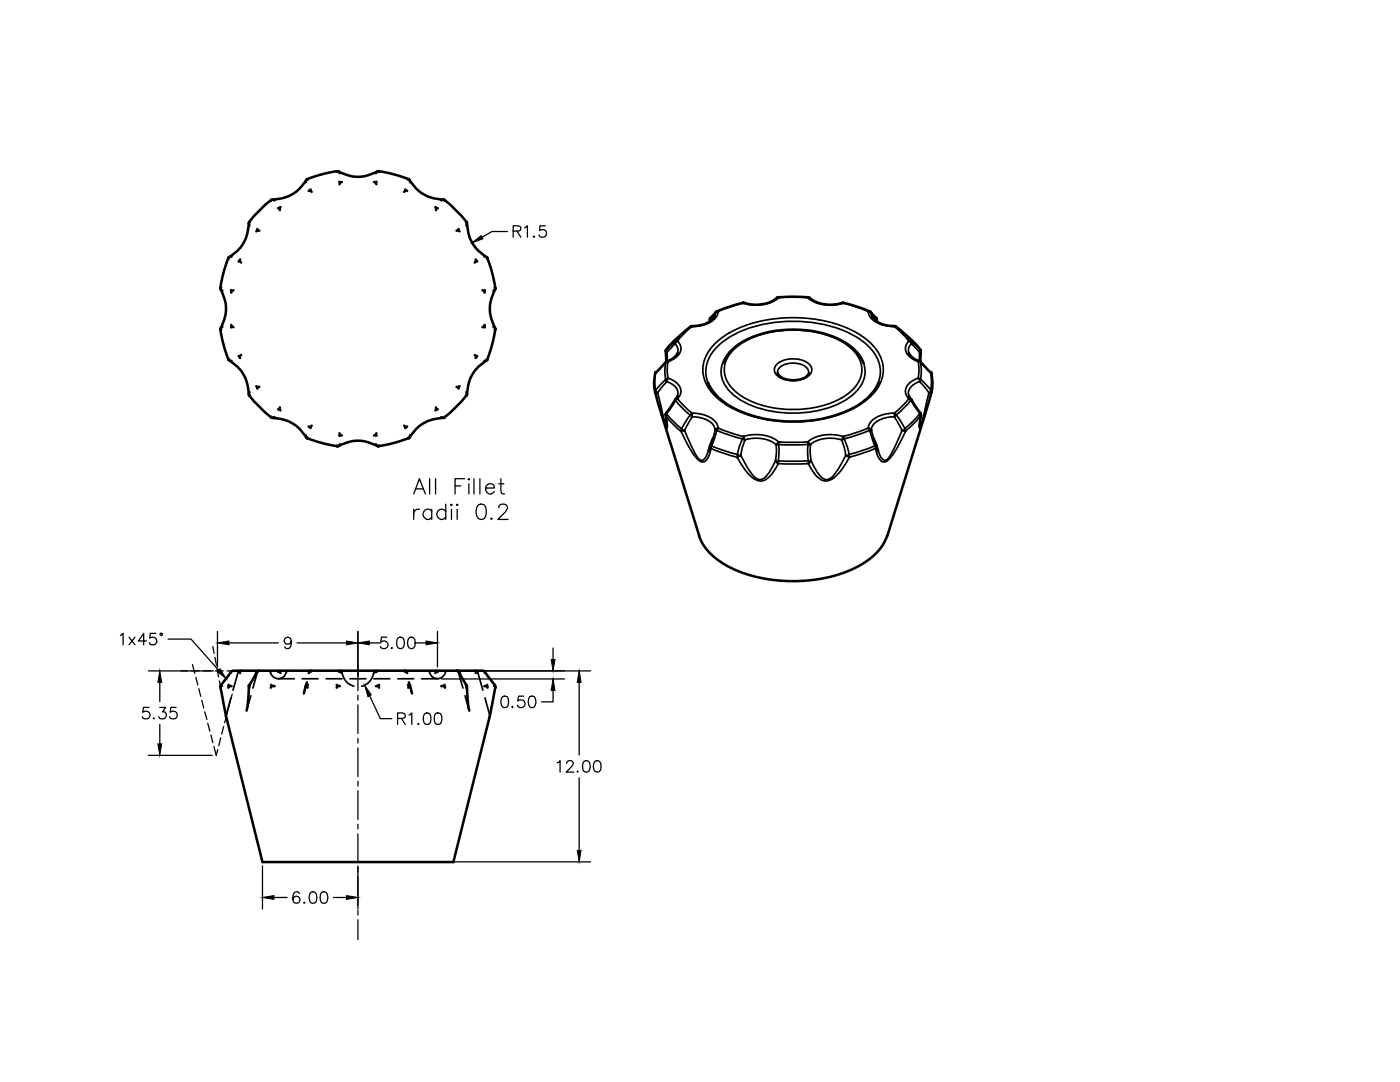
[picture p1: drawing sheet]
<svg xmlns="http://www.w3.org/2000/svg" width="279mm" height="216mm" viewBox="0 0 279 216" stroke-linecap="round" stroke-linejoin="round" font-family="sans-serif">
<!-- layer: MD_Visible -->
<g fill="none" stroke="#000" stroke-width=".51">
<path d="M54.1 39.9a24.4 24.4 0 0 0-4.4 4.5l.1 .6M54.1 39.9l.1-.1-.1 .3M54.2 39.8l.6 .2M61.1 35.9a7.9 7.9 0 0 1-6.8 3.9M61.2 35.8h.2M61.3 35.7l-.3 .7M61.9 38l-.3 .1M61.9 38l.3 .3M62 37.8l-.1 .2M67.3 34.1a27.7 27.7 0 0 0-6 1.7M67.3 34.1l.5 .5M67.4 34.2l-.2 .1"/>
<path d="M67.5 34.2a7.6 7.6 0 0 0 7.9 0M67.7 36.3l.2 .1M68.2 36.3l-.3 .1-.2 .4M74.6 36.3l.3 .1M74.9 36.4l.2 .4M75.2 36.3l-.3 .1M75.5 34.2l-.5 .4M75.5 34.1a27.7 27.7 0 0 1 6 1.7M75.6 34.1l-.1 .1 .2 .1M80.9 37.8l.1 .2M81.3 38.1l-.3-.1-.3 .3M81.4 35.8h.3"/>
<path d="M81.6 35.7l.2 .7M81.7 35.9a7.9 7.9 0 0 0 6.9 3.9M88.6 39.8l-.5 .2M88.7 39.9a27.7 27.7 0 0 1 4.4 4.4M88.7 39.9l-.1-.1 .1 .3M44 57.6l.4 .4M44 57.7a7.6 7.6 0 0 1 0 7.8M44.1 57.4l-.1 .2v-.1M45.6 51.4v.2M46.1 57.9l.1 .2M46.2 51.2l-.6 .2a24.6 24.6 0 0 0-1.6 6M46.6 57.9l-.4 .2v.3"/>
<path d="M47.8 52l.3 .4M47.9 51.8l-.3 .4M49.7 44.5a7.9 7.9 0 0 1-4 6.8M49.9 44.3l-.2 .1M51.3 45.9l-.1 .3M51.3 45.9l.4 .1M51.4 45.7l-.1 .2M55.8 41.5l.1 .4M55.8 41.5h-.3M56 41.3l-.2 .2M86.9 41.3l.2 .2M87.1 41.5l-.1 .4"/>
<path d="M87.1 41.5h.2M91.1 46l.4-.1 .2 .3M91.5 45.7v.2M93 44.3l.2 .1M93.1 44.3v.7M93.2 44.5a7.9 7.9 0 0 0 3.9 6.8M94.9 51.8l.2 .2M95.1 52l-.3 .4M95.1 52l.1 .2M96.3 57.9l.4 .2v.3M96.7 51.2l.5 .2M96.7 57.9v.2"/>
<path d="M97.2 51.5a27.7 27.7 0 0 1 1.6 5.9M97.3 51.4h-.1v.2M98.7 57.4l.2 .2M98.9 57.7a7.6 7.6 0 0 0 0 7.8M98.9 57.5l-.4 .5M155.2 59.3l.2 .1M155.2 59.3l3.1-.1 3.1 .1M155.2 59.3a6.8 6.8 0 0 1-6.8 1.1M161.4 59.3l-.2 .1M161.4 59.3a6.8 6.8 0 0 0 6.8 1.1l2.8 .8 2.7 1M44 65.8v-.2l.1 .2M44 65.7a26.4 26.4 0 0 0 1.6 6.2l.6 .1"/>
<path d="M44.4 65.2l-.4 .4M45.6 71.6v.3M45.7 71.9a7.9 7.9 0 0 1 4 6.9M46.2 64.8v.3M46.6 65.3l-.4-.2-.1 .2M47.6 71l.2 .2M48.1 70.8l-.3 .4 .1 .2M49.7 78.9v-.1l.2 .1M49.7 78.9a27.7 27.7 0 0 0 4.4 4.4M49.8 78.2l-.1 .6M51.2 77.1l.1 .2M51.7 77.2l-.4 .1 .1 .2"/>
<path d="M91.1 77.2l.4 .1M91.5 77.3v.2M91.7 77.1l-.2 .2M93.1 78.2l.1 .6-.2 .1M93.1 78.9a27.7 27.7 0 0 1-4.4 4.4M93.2 78.8l-.1 .1M94.8 70.8l.3 .4-.2 .2M95.2 71l-.1 .2M96.7 65.1l-.4 .2M96.7 65.1v.2M96.7 64.8v.3M97.1 71.9a7.9 7.9 0 0 0-3.9 6.9"/>
<path d="M97.2 71.6v.3M97.3 71.8l-.6 .2M98.5 65.2l.4 .4M98.8 65.7a27.7 27.7 0 0 1-1.6 6M98.9 65.8v-.2l-.2 .2M130.7 78.3l.1-.1 .4 .2M130.7 78.3l8.8 28.6M130.8 74.4l-.1 .2a8.3 8.3 0 0 0 0 3.7M130.8 77.9v.3M132.9 75.7h.1M133 69.7l-.1 .2M133.1 70.3l-.2-.4 .1 2.3"/>
<path d="M133.4 75.5a.43 .43 0 0 0-.3 .7M133.4 72.2l-.4-.1-.1 .2M134.8 68.2h.1M134.8 79.7l-1.9 2.9h.1M134.8 79.7v.2M135.2 79l-.4 .7M135.2 70.5a3.4 3.4 0 0 1-2.2 1.6l-2.2 2.3M135.3 79.6l-.5 .1M135.3 68.1l-.5 .1-.1 .4M138.1 65.2h-.3l-2.5 2.1-2.4 2.5M141.3 76.3a10.8 10.8 0 0 0 5.9 5.5 27.4 27.4 0 0 0 24.3-1.1 10.3 10.3 0 0 0 3.9-4.4M141.7 63.6l-.1 .6"/>
<path d="M142.6 63a4.2 4.2 0 0 1-3.8 2l-.8 .1M142.8 62.3l-1.1 1.2v.3M143.4 62.2a.45 .45 0 0 0-.7 .3M144.3 72.4a10.5 10.5 0 0 1 7.1-5.6 22.2 22.2 0 0 1 17.6 1.8 8.1 8.1 0 0 1 3.4 3.8M148.4 60.4v.1M148.4 60.4l-2.8 .8-2.6 1M155.2 74.5a3 3 0 0 0 3.1 1.4 3 3 0 0 0 3.1-1.4M168.2 60.4l.1 .1M173.3 62.2a.45 .45 0 0 1 .6 .3M173.8 62.3l1.1 1.2v.3M174 63a4.2 4.2 0 0 0 3.8 2l.9 .1M175 63.6v.6"/>
<path d="M178.7 65.1l-.2 .1M178.7 65.1l3.3 2.8 1.7 1.9M181.4 79.6l.4 .1M181.4 68.1l.4 .1 .1 .4M181.4 79l.5 .7M181.4 70.5a3.4 3.4 0 0 0 2.2 1.6l2.3 2.3M181.8 79.7l2 2.9M181.8 79.7v.2M181.8 68.2h.1M183.3 75.5a.43 .43 0 0 1 .3 .7M183.3 72.2l.3-.1 .2 .2M183.5 70.3l.3-.4-.1 2.3"/>
<path d="M183.6 69.7l.2 .2M183.8 75.7h-.2M185.8 74.4l.1 .2a9.9 9.9 0 0 1-.6 5.8l-8.2 26.5M185.8 77.9l.1 .3M185.9 78.3v-.1l-.5 .2M54.1 83.2l.1 .2M54.3 83.4a7.9 7.9 0 0 1 6.8 3.9M54.8 83.2l-.7 .1M55.5 81.7h.3M55.9 81.3l-.1 .4 .2 .2M61 86.8l.2 .6h.2M61.2 87.4l.1 .1"/>
<path d="M61.3 87.4a27.7 27.7 0 0 0 6 1.6M61.6 85.1l.3 .1M61.9 85.2l.1 .2M62.2 84.9l-.3 .3M67.4 89l-.1 .1M67.5 89a7.6 7.6 0 0 1 7.9 0M67.7 86.5l.2 .3M67.8 88.7l-.4 .3-.2-.1M67.9 86.8l.3 .1M67.9 86.8l-.2 .1M74.9 86.8l.3 .1M75 88.7l.6 .4"/>
<path d="M75.1 86.5l-.2 .3-.3 .1M75.7 88.9l-.2 .1M80.7 84.9l.3 .3M81 85.2l-.1 .2M81.3 85.1l-.3 .1M81.5 87.4a27.7 27.7 0 0 1-6 1.6M81.7 87.4l-.1 .1M81.8 86.8l-.1 .6h-.3M87 81.3l.1 .4-.2 .2M87.3 81.7h-.2M88.1 83.2l.6 .1M88.6 83.4a7.9 7.9 0 0 0-6.9 3.9"/>
<path d="M88.7 83.2l-.1 .2M132.9 82.6v.4M132.9 82.8l.2 2.3M136 85.6l.1 .3h.5M136.1 85.9l-.2 .1M138 82.8l.1 .4M138 82.8h-.2M138.1 82.5l-.1 .3M141.7 88.9l-.3 1.2M142 89l-.3 .1M142.3 87.5l-.6 1.4 .2 .6M143 85.7l.1 .2"/>
<path d="M143.4 85.4l-.7 .4M147.2 90.7l.1 .3 .5-.1M147.3 91l-.2 .2M148.4 87.1v.4M148.4 87.5l.2 .3M148.4 87.5l-.3 .1M154.8 91.9l.5 .6M155.2 88.5l.2 .2M155.3 92l-.2 .2M155.4 88.2l-.5 .6M161.2 88.2l.2 .3M161.4 88.5l.3 .3"/>
<path d="M161.4 88.5l-.1 .2M161.6 92.2l-.3 .3M161.9 91.9l-.3 .3-.3-.2M168.2 87.5l.3 .1M168.3 87.1l-.3 .7M168.8 90.9l.5 .1 .2 .2M169.5 90.7l-.2 .3M173.3 85.4l.4 .3M173.7 85.7l.2 .1M173.7 85.7l-.1 .2M174.4 87.5l.5 1.4v.2M174.6 89l.3 .1-.2 .4"/>
<path d="M174.9 88.9l.4 1.2M178.5 82.5a.46 .46 0 0 1 0 .7M178.7 82.8h.2M180 85.9h.6l.1 .1M180.6 85.6v.3M183.6 82.6h.2l-.1 .4M183.8 82.8l-.3 2.3M139.5 106.9a12.2 12.2 0 0 0 7.2 6.8 30.4 30.4 0 0 0 24.5-.6 11.6 11.6 0 0 0 5.8-6.2M44 137.1l1.1 5.9M44.1 136.7l-.1 .5M45.6 136.7v.2M46.2 136.9h-.6v.3"/>
<path d="M47.8 134l-.2 .1M48.1 133.8h-1.5l-.4 .2-2.1 2.8M49.9 136.7l-.2 .2 .1 .3M51.3 134l-1.6 2.9-.2 2.6-.3 2.3M51.7 133.8h-3.6l-.3 .2 .1 .3M54.1 136.7l.1 .2M54.8 136.9h-.6l-.2 .3M55.8 134l-.3 .1M55.9 133.8h-4.2l-.4 .2 .1 .1M61.2 136.9l.2 .3M61.3 136.2l-.7 2.2M61.4 136.7l-.4 .2"/>
<path d="M61.9 134l-.3 .3M61.9 134l.3-.2h-6.3l-.1 .2 .2 .3M61.9 134l.1 .1M62.2 133.8h5.5M67.2 136.7l.2 .2h.4M67.4 136.9l-.2 .3M67.9 134l.3 .3M67.9 134l-.2-.2h7.4l-.5 .5M67.9 134l-.2 .1M74.9 134l.3 .1M75 136.9h.5l.2 .3M75.1 133.8h5.6"/>
<path d="M75.7 136.7l-.2 .2M81 134l.3 .3M81 134l-.3-.2h6.3l.1 .2-.2 .3M81 134l-.1 .1M81.4 136.7l.4 .2M81.6 136.2l.2 .7M81.7 136.9l-.2 .3M81.8 136.9l.4 1.5M87 133.8h4.1M87.1 134l.2 .1M88.1 136.9h.5l.2 .3M88.7 136.7l-.1 .2"/>
<path d="M91.5 134l-.4-.2h3.7l.3 .2-.2 .3M91.5 134l1.7 2.9M91.5 134v.1M93 136.7l.2 .2M93.2 136.9l-.1 .3M93.2 136.9l.1 2.6 .4 2.3M94.8 133.8h1.5l.4 .2 2.1 2.8M95.1 134l.1 .1M96.7 136.9h.5l.1 .3M97.2 136.7v.2M98.7 136.7l.2 .5M98.9 137.1l-1.1 5.9"/>
<path d="M45.1 143h.1M45.1 143l7.3 29h38.1l7.2-29M97.7 143h.1"/>
</g>
<!-- layer: MD_Hidden -->
<g fill="none" stroke="#000" stroke-width=".34">
<path d="M44 136.9h.4M46.1 139.2l-1 3.8M46.2 134v.3M48.1 133.8l-.5 .2-.1 .3-1 3.4M49.7 136.9h.1M50.1 138.8l-.9 3M51.2 134.1v.2M51.9 133.8l-.5 .3-.9 3.2M53.4 133.8a.79 .79 0 0 1 .7 .7 1.69 1.69 0 0 0 1.8 .9 1.69 1.69 0 0 0 1.3-1.4l.5-.2M55.6 135.4h3.1M60.3 135.4h3.2M61 136.9h.1"/>
<path d="M61.3 136.2l-.7 2.2M65.1 135.4h3.2M67.7 133.8l.5 .3a3.6 3.6 0 0 0 2.4 2.8M69.8 135.4h3.2M74.6 135.4h3.2M75.2 133.8l-.5 .3a3.6 3.6 0 0 1-2.5 2.8M79.4 135.4h3.2M81.6 136.2l.6 2.2M81.8 136.9h.1M84.1 135.4h3.2M85.2 133.8a.99 .99 0 0 1 .8 1 1.67 1.67 0 0 0 1.7 .6 1.67 1.67 0 0 0 1.3-1.3l.5-.3M90.9 133.8l.6 .3 .9 3.2"/>
<path d="M91.7 134.1v.2M92.8 138.8l.9 3M93.2 136.9h-.1M94.8 133.8l.4 .2 .2 .3 1 3.4M96.7 134v.3M96.8 139.2l1 3.8M98.9 136.9h-.4"/>
</g>
<!-- layer: MD_Visible -->
<g fill="#000">
<circle cx="130.8" cy="74.4" r=".25"/>
<circle cx="133" cy="72.1" r=".25"/>
<circle cx="148.4" cy="60.4" r=".25"/>
<circle cx="168.2" cy="60.4" r=".25"/>
<circle cx="183.6" cy="72.1" r=".25"/>
<circle cx="185.9" cy="74.4" r=".25"/>
<circle cx="49.7" cy="136.9" r=".25"/>
</g>
<!-- layer: MD_Visible Narrow -->
<g fill="none" stroke="#000" stroke-width=".34">
<path d="M155.4 59.4h5.8M155.4 59.4a7.5 7.5 0 0 1-7 1.1M161.2 59.4a7.5 7.5 0 0 0 7 1.1M130.8 74.4l-.1 1.7 .1 1.7M130.8 74.4l2.1-2.1-.2 1.7 .2 1.7-2.1 2.2M133 76.1a2.57 2.57 0 0 1 2.2 2.9M133.1 76.2l-1.9 2.2 1.6 6.2 .1 .4 .2 .1M133.3 72.1l-.1 1.7 .1 1.6M133.3 75.5a2.93 2.93 0 0 1 2.6 2.9l-.7 1.1M134.7 68.6a1.79 1.79 0 0 1 .5 1.8M134.7 68.6l-1.6 1.7 .1 1.8M134.8 68.2l-1.8 1.5"/>
<path d="M135.2 79.5l1.1 1.3 1.8 1.6M135.2 68.1a2.05 2.05 0 0 1-.3 3.3l-1.6 .7M135.2 67.3l-2.2 2.4M136.9 65.8l-2.1 2.3M138.1 65.1l-1.8 1.6-1.1 1.3M141.2 76.3a6.8 6.8 0 0 1 2.5-7.6 22.6 22.6 0 0 1 14.6-4.6 24.1 24.1 0 0 1 13.6 3.8 7.5 7.5 0 0 1 3.7 7.4l-.3 1M142.7 62.6l-.1 .5M142.7 62.5l-1 1.3v.3M143.1 68.2a22.1 22.1 0 0 1 13.5-4.8 25.6 25.6 0 0 1 15.7 3.9 8.2 8.2 0 0 1 4 7 8.5 8.5 0 0 1-4 6 26 26 0 0 1-17.5 3.7 21.5 21.5 0 0 1-11.7-4.6 6.9 6.9 0 0 1-1.7-9.3zM143.3 62.2a3.2 3.2 0 0 1-2.6 2.5l-2.6 .5M144.2 72.4a5.8 5.8 0 0 0 2.6 6.8 21.3 21.3 0 0 0 16 2.8 14.6 14.6 0 0 0 8.5-4.3 5.2 5.2 0 0 0 1-5.3M146.5 69.7a17.2 17.2 0 0 1 11.8-3.9 18.7 18.7 0 0 1 10.8 3.1 5.8 5.8 0 0 1 2.7 6.3 8.6 8.6 0 0 1-5 4.8 21.7 21.7 0 0 1-18.2-.6 6.8 6.8 0 0 1-4-6.1 5.9 5.9 0 0 1 1.9-3.6z"/>
<path d="M148.3 60.5l-2.9 .8-2.1 .8M155.1 72.6a5.4 5.4 0 0 1 6.4 0 1.57 1.57 0 0 1-.6 2.7 5.6 5.6 0 0 1-5.8-.4 1.46 1.46 0 0 1 0-2.3zM155.2 74.5a1.98 1.98 0 0 1 1.9-1.9 4.1 4.1 0 0 1 4.1 1.1l.2 .8M168.3 60.5l2.9 .8 2.1 .8M173.3 62.2a3.2 3.2 0 0 0 2.6 2.5l2.5 .5M173.9 62.6l.1 .5M173.9 62.5l1 1.3 .1 .3M178.4 65.1l1.8 1.6 1.1 1.3M179.6 65.8l2.2 2.3M181.3 67.3l2.2 2.4M181.4 68.1a2.05 2.05 0 0 0 .3 3.3l1.6 .7M181.8 79.9l-1.2 1.3-1.8 1.6"/>
<path d="M181.8 79.9l1.8 2.7M181.8 68.2l1.8 1.5M181.9 68.6a1.79 1.79 0 0 0-.5 1.8M181.9 68.6l1.6 1.7-.1 1.8M183.2 72.1l.2 1.7-.1 1.7a2.93 2.93 0 0 0-2.6 2.9l.2 .6 .5 .5-1.5 1.7-1.5 1.2a5.2 5.2 0 0 0-5 2.5l-.1 .5-5 1.7M183.6 76.1a2.57 2.57 0 0 0-2.2 2.9M183.6 76.2l1.8 2.2-1.5 6.2-.2 .4-.2 .1M183.7 72.3l.2 1.7-.2 1.7M183.8 75.7l2 2.2M183.8 72.3l2 2.1M185.7 74.4l.2 1.7-.2 1.7M132 82.6l1.1 2.9-.2-2.5"/>
<path d="M132.9 83l1.6 1.8 1.4 1.2M133 82.5l1.1 1.4 1.9 1.6M133 82.6l1.4-2 .4-.7 1.5 1.7 1.5 1.2-1.8 2.8M135.9 86a17.5 17.5 0 0 0 3.6 5.9 1.07 1.07 0 0 0 1.8-.5l.6-1.9 2.5 1 2.7 .7M138.1 83.2a4.9 4.9 0 0 1 4.5 2.1l.1 .5-.4 1.7M138.1 83.2l-1.5 2.7 .6 1.3a13.4 13.4 0 0 0 2.3 4.4l.3 .2a1 1 0 0 0 1.2-.9l.4-.8M138.1 82.4a5.2 5.2 0 0 1 5.1 2.5l.1 .5 2.8 1.1 2.2 .6M142 89l2.5 .9 2.6 .8M143 85.9l2.1 .8 3 .9M143.1 85.9l-1.1 3.1M147.1 91.2a9.3 9.3 0 0 0 4 4.6 2.08 2.08 0 0 0 2.5-.7l1.7-2.6M148.1 87.6l-.6 1.5-.3 1.6"/>
<path d="M148.4 87.1a7.7 7.7 0 0 1 7 1.1M148.6 87.8a6.8 6.8 0 0 1 6.3 .9M148.6 87.8l-.5 1.5-.3 1.6a13.6 13.6 0 0 0 3 4.5 1.53 1.53 0 0 0 2.4-.7l1-1.6a6.5 6.5 0 0 0 .8-3.6l-.1-.7M155.3 92.5h6M155.3 92h6M155.3 88.7h5.9M155.4 88.7l.1 1.7-.2 1.6M155.4 88.2h5.8M161.3 88.7l-.1 1.7 .1 1.6M168 87.8a6.8 6.8 0 0 0-6.3 .9M168 87.8l.5 1.5 .3 1.6a13.6 13.6 0 0 1-3 4.5 1.53 1.53 0 0 1-2.3-.7l-1.1-1.6a6.5 6.5 0 0 1-.7-3.6v-.7M168.2 87.1a7.7 7.7 0 0 0-7 1.1"/>
<path d="M168.5 87.6l.6 1.5 .4 1.6M169.5 91.2a9.3 9.3 0 0 1-3.9 4.6 2.08 2.08 0 0 1-2.5-.7l-1.8-2.6M173.5 85.9l-2.1 .8-3 .9M173.6 85.9l1 3.1M173.9 85.8l.5 1.7M174.6 89l-2.5 .9-2.7 .8M174.7 89.5l-2.5 1-2.7 .7M178.5 83.2a4.9 4.9 0 0 0-4.5 2.1l-.1 .5M178.5 83.2l1.5 2.7-.5 1.3a13.4 13.4 0 0 1-2.4 4.4l-.2 .2a1 1 0 0 1-1.3-.9l-.3-.8M178.9 82.8l1.7 2.8M180.7 86a17.5 17.5 0 0 1-3.6 5.9 1.07 1.07 0 0 1-1.7-.5l-.7-1.9M183.5 82.5l-1.1 1.4-1.8 1.6"/>
<path d="M183.7 83l-1.6 1.8-1.4 1.2M184.6 82.6l-1.1 2.9 .2-2.5"/>
</g>
<!-- layer: 0 -->
<g fill="none" stroke="#000" stroke-width=".25">
<path d="M101.3 46.2h-3.1l-2 1.1M102.4 46.1l1.3-.1a.56 .56 0 0 0 0-.9h-1.3v2.2M103.2 46.1l.7 1.2M104.7 45.5l.6-.4v2.2M106.6 47.1l-.2 .1 .2 .1 .1-.1M108.9 45.1h-1.1l-.1 .9a.8 .8 0 0 1 1.2 0 .8 .8 0 0 1-.2 1.2 .8 .8 0 0 1-1.2-.3M82.6 98.6l1.1-3.1 1.2 3.1M83 97.6h1.4M85.7 95.5v3.1M86.9 95.5v3.1M90.8 97h1.2M92.7 95.5h-1.9v3.1"/>
<path d="M93.4 95.6l.2-.1 .1 .1-.1 .2zM93.6 96.5v2.1M94.6 95.5v3.1M95.8 95.5v3.1M96.9 97.4h1.8a.89 .89 0 0 0-1.1-.9 .89 .89 0 0 0-.7 1.2 .92 .92 0 0 0 .7 .9 .92 .92 0 0 0 1.1-.5M99.5 96.5h1.1M100 95.5v2.5l.1 .4 .6 .2M82.6 101.6v2M83.7 101.6a.93 .93 0 0 0-1.1 .9M86.2 102a.97 .97 0 0 0-1.5-.1 .97 .97 0 0 0 0 1.4 .97 .97 0 0 0 1.5-.1M86.2 101.6v2M89 102a.99 .99 0 0 0-1.5-.1 .99 .99 0 0 0 0 1.4 .99 .99 0 0 0 1.5-.1"/>
<path d="M89 100.6v3M89.9 100.7l.2-.1 .1 .1-.1 .2zM90.1 101.6v2M91.2 100.6l.2 .1-.2 .2-.1-.2zM91.2 101.6v2M95.5 100.7a1.02 1.02 0 0 1 1.4 .4 2.64 2.64 0 0 1-.3 2.4 .94 .94 0 0 1-1.4-.4 2.33 2.33 0 0 1 .3-2.4zM98.1 103.3l-.2 .2 .2 .1 .1-.1M99.5 101.3a.65 .65 0 0 1 .6-.7h.6a.71 .71 0 0 1 .4 1.1l-1.7 1.9h2M24 126.8l.6-.4v2.3M25.8 127.1l1.1 1.6M26.9 127.1l-1.1 1.6M29.2 127.9h-1.6l1.1-1.5v2.3"/>
<path d="M29.6 133.9h13M31.1 126.4h-1.1l-.1 1a.81 .81 0 0 1 1.2 0 .81 .81 0 0 1-.2 1.2 .81 .81 0 0 1-1.1-.4M31.9 136.2v3.8M33.5 127.5h4.6l5.5 6.2M38.4 132.6l.5 1.8M39.1 135.1l.4 1.6M39.7 137.4l.4 1.6M40.3 139.8l.4 1.5M42.5 129l.2 1.4M42.9 131.2l.3 1.5M42.9 133.9h1.6M43.3 133.5l.3 1.6"/>
<path d="M43.4 126v7.1M43.8 135.9l.8 4.2M45.3 133.9h4.8M45.7 128.3h9.9M46.3 138.5l-1.5 5.7M58.1 127.9a.72 .72 0 0 1-.9 .7 .72 .72 0 0 1-.4-1.1 .72 .72 0 0 1 1.2 0 1.88 1.88 0 0 1-.2 1.8 .64 .64 0 0 1-1-.2M59.3 128.3h9.8M70.3 133.9h47.6M71.4 126v11.8M71.4 138.7v1M73.7 128.3h2.3M73.8 138.8l2.1 4.6h2.3"/>
<path d="M77.2 127.1h-1.1l-.1 1a.82 .82 0 0 1 1.2 0 .82 .82 0 0 1-.1 1.2 .82 .82 0 0 1-1.2-.3M78.2 129.2l-.1 .1 .1 .1 .1-.1M79.5 127.3a.74 .74 0 0 1 1.1 .3 1.75 1.75 0 0 1-.2 1.7 .74 .74 0 0 1-1.1-.3 2.09 2.09 0 0 1 .2-1.7zM81.7 127.3a.74 .74 0 0 1 1.1 .3 1.92 1.92 0 0 1-.3 1.7 .7 .7 0 0 1-1-.3 1.75 1.75 0 0 1 .2-1.7zM82.7 128.3h2.3M87.3 126v7.1M88.1 135.5h24.6M100.3 139a.8 .8 0 0 1 1.1 .3 2.14 2.14 0 0 1-.2 1.8 .72 .72 0 0 1-1.1-.4 1.78 1.78 0 0 1 .2-1.7zM104.5 138.9h-1l-.2 1a.81 .81 0 0 1 1.3-.1 .81 .81 0 0 1-.1 1.2 .81 .81 0 0 1-1.2-.3M105.8 139a.74 .74 0 0 1 1 .3 1.18 1.18 0 0 1-.7 1.9 1.5 1.5 0 0 1-.3-2.2zM110.4 137.8v2.3h-2.3M110.4 129.3v2.3"/>
<path d="M115.6 136.2v14.4M29.6 150.7h12.7M29.7 141.2h-1.1l-.1 .9a.82 .82 0 0 1 1.2 0 .82 .82 0 0 1-.1 1.2 .82 .82 0 0 1-1.2-.3M30.7 143.2l-.1 .2h.2M31.9 141.2h1.2l-.7 .8a.73 .73 0 0 1 .8 .9 .73 .73 0 0 1-1 .5h-.3l-.2-.4M31.9 144.6v3.8M35.2 141.2h-1.1l-.1 .9a.81 .81 0 0 1 1.2 0 .81 .81 0 0 1-.2 1.2 .81 .81 0 0 1-1.2-.3M40.9 142l.4 1.6M41.5 144.3l.4 1.6M42.1 146.7l.4 1.5M42.7 148.9l.5 1.8 .2-1.1M44 147.2l-.3 1.6"/>
<path d="M44.6 145l-.3 1.5M71.4 140.6v5.8M71.4 147.3v1M71.4 149.2v5.8M71.4 155.9v1M71.4 157.8v5.7M79.3 143.4l1.4-.2a.51 .51 0 0 0 0-.8l-1.4-.1v2.2M80.1 143.4l.8 1.1M81.6 142.7l.6-.4v2.2M83.5 144.3l-.1 .2h.2M84.8 142.4a.74 .74 0 0 1 1.1 .3 2.03 2.03 0 0 1-.2 1.8 .76 .76 0 0 1-1.1-.4 1.75 1.75 0 0 1 .2-1.7zM87 142.4a.74 .74 0 0 1 1.1 .3 1.85 1.85 0 0 1-.2 1.8 .8 .8 0 0 1-1.1-.4 2.09 2.09 0 0 1 .2-1.7z"/>
<path d="M102.2 140.9v.3l.2-.1M111.2 152.2l.6-.4v2.3M113.1 152.3l.1-.3 .3-.2 .7 .1a.49 .49 0 0 1 .1 .8l-1.3 1.4h1.5M115.3 153.9h-.1l.1 .2 .1-.2M115.6 155.2v14.5M116.6 151.9a.74 .74 0 0 1 1.1 .3 1.75 1.75 0 0 1-.3 1.7 .74 .74 0 0 1-1.1-.3 2.09 2.09 0 0 1 .3-1.7zM118.8 151.9a.74 .74 0 0 1 1.1 .3 1.92 1.92 0 0 1-.3 1.7 .7 .7 0 0 1-1.1-.3 1.75 1.75 0 0 1 .3-1.7zM52.4 172.8v8.6M54.7 179.1h2.6M59.7 178.3a.64 .64 0 0 0-.9-.2 1.71 1.71 0 0 0 0 2 .72 .72 0 0 0 1-.3 .72 .72 0 0 0-.5-1 .72 .72 0 0 0-.9 .7M62 178.1a.72 .72 0 0 1 1.1 .3 1.96 1.96 0 0 1-.2 1.7 .76 .76 0 0 1-1.1-.3 1.75 1.75 0 0 1 .2-1.7zM64.2 178.1a.72 .72 0 0 1 1.1 .3 1.78 1.78 0 0 1-.2 1.7 .8 .8 0 0 1-1.1-.3 2.09 2.09 0 0 1 .2-1.7z"/>
<path d="M66.6 179.1h2.5M71.4 164.5v.9M71.4 166.4v5.7M71.4 172.8v8.6M72.2 172h45.7M60.7 180l-.1 .1h.2M71.4 181.6v1M71.4 183.5v4"/>
<circle cx="32.2" cy="126.6" r=".23"/>
</g>
<g fill="#000" stroke="#000" stroke-width=".2">
<path d="M94.2 48.4l1.8-1.4 .4 .6zM31.9 133.9l.4 2.3h-.8zM43.3 134l.6-.6 1.2 2zM43.4 128.3l2.3-.4v.8zM69.1 127.9l2.3 .4-2.3 .4zM71.4 128.3l2.3-.4v.8zM72.8 136.8l1.3 1.9-.7 .3zM85 127.9l2.3 .4-2.3 .4zM110 131.6h.8l-.4 2.3zM110.4 135.5l.4 2.3h-.8zM115.6 133.9l.4 2.3h-.8zM31.5 148.4h.8l-.4 2.3z"/>
<path d="M52.4 179.1l2.3-.4v.8zM69.1 178.7l2.3 .4-2.3 .4zM115.2 169.7h.8l-.4 2.3z"/>
</g>
</svg>
